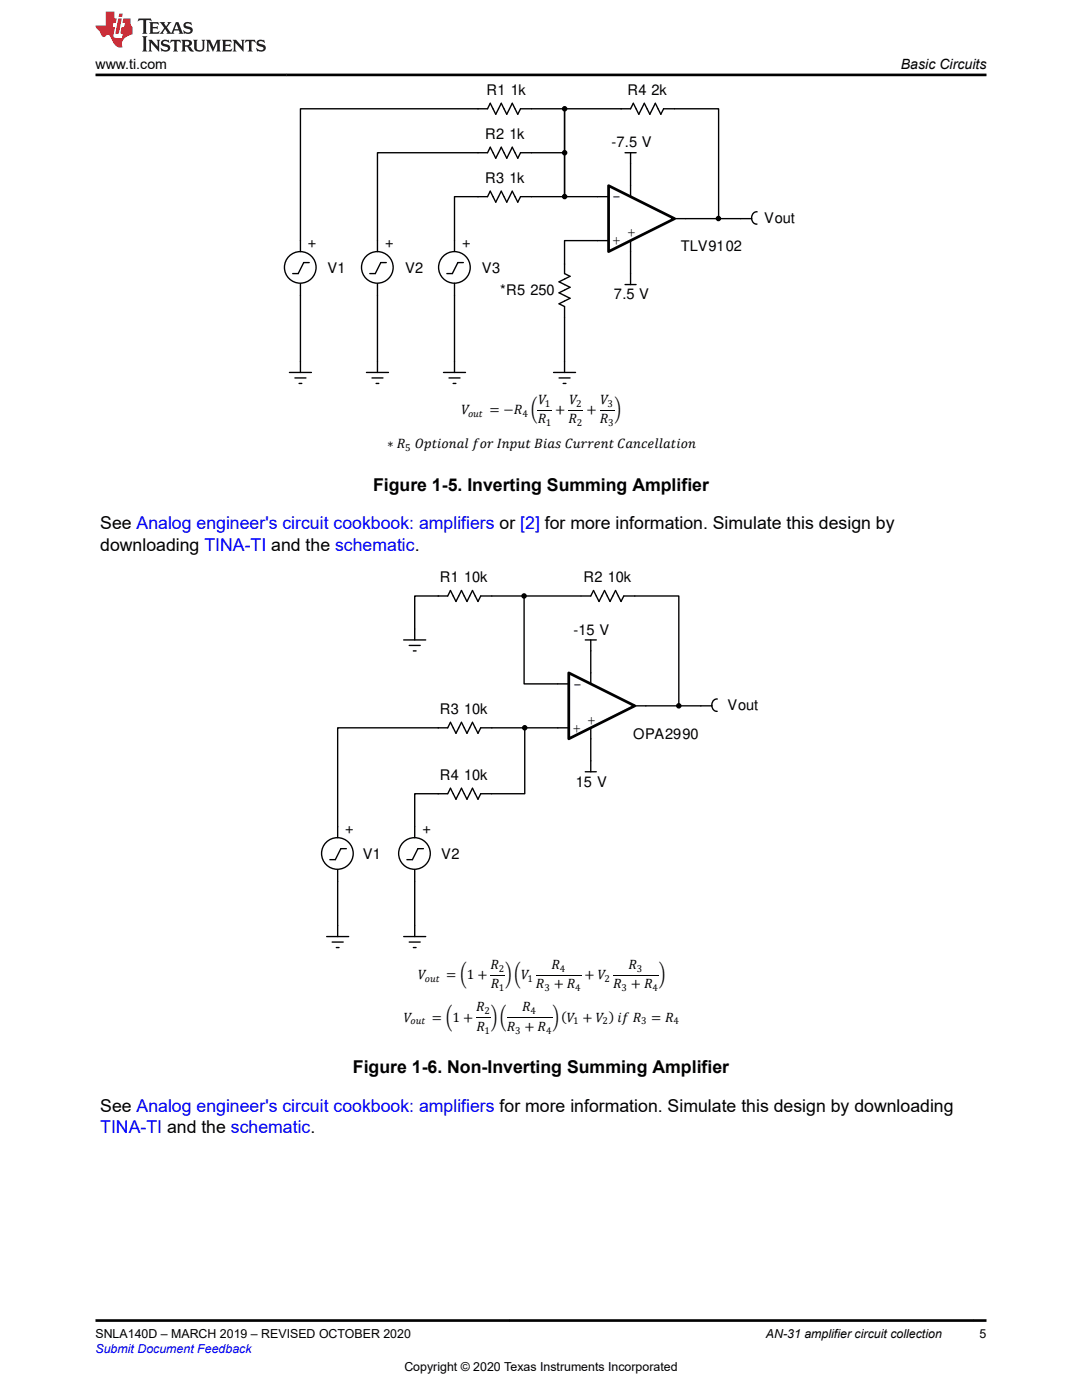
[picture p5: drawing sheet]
<svg xmlns="http://www.w3.org/2000/svg" width="216mm" height="279mm" viewBox="0 0 216 279" stroke-linecap="round" stroke-linejoin="round" font-family="sans-serif">
<defs><g id="words">
<g font-size="3.5">
<text x="74.4" y="97.9">Figure 1-5. Inverting Summing Amplifier</text>
<text x="20" y="105.7">See Analog engineer's circuit cookbook: amplifiers or [2] for more information. Simulate this design by</text>
<text x="20" y="109.9">downloading TINA-TI and the schematic.</text>
<text x="70.4" y="214.2">Figure 1-6. Non-Inverting Summing Amplifier</text>
<text x="20" y="221.9">See Analog engineer's circuit cookbook: amplifiers for more information. Simulate this design by downloading</text>
</g>
<text font-size="3.5" fill="#00f" x="20" y="226.2">TINA-TI and the schematic.</text>
<g font-size="2.9">
<text x="97.1" y="19">R1 1k</text>
<text x="125.2" y="19">R4 2k</text>
<text x="96.8" y="27.8">R2 1k</text>
<text x="122" y="29.4">-7.5 V</text>
<text x="96.8" y="36.6">R3 1k</text>
<text x="122.2" y="40.2">-</text>
<text x="125.1" y="47.4">+</text>
<text x="152.5" y="44.6">Vout</text>
<text x="63" y="49.4" transform="rotate(-90 63 49.4)">+</text>
<text x="78.4" y="49.4" transform="rotate(-90 78.4 49.4)">+</text>
<text x="93.8" y="49.4" transform="rotate(-90 93.8 49.4)">+</text>
<text x="122.2" y="49">+</text>
<text x="135.8" y="50">TLV9102</text>
<text x="65.3" y="54.4">V1</text>
<text x="80.8" y="54.4">V2</text>
<text x="96.2" y="54.4">V3</text>
<text x="99.8" y="58.9">*R5 250</text>
<text x="122.5" y="59.7">7.5 V</text>
<text x="87.8" y="116.2">R1 10k</text>
<text x="116.4" y="116.2">R2 10k</text>
<text x="114.4" y="126.7">-15 V</text>
<text x="114.3" y="137.4">-</text>
<text x="87.8" y="142.6">R3 10k</text>
<text x="145.2" y="141.8">Vout</text>
<text x="114.2" y="146.2">+</text>
<text x="117.1" y="144.6">+</text>
<text x="126.3" y="147.5">OPA2990</text>
<text x="87.8" y="155.8">R4 10k</text>
<text x="114.9" y="157">15 V</text>
<text x="70.4" y="166.4" transform="rotate(-90 70.4 166.4)">+</text>
<text x="85.8" y="166.4" transform="rotate(-90 85.8 166.4)">+</text>
<text x="72.4" y="171.4">V1</text>
<text x="88.1" y="171.4">V2</text>
</g>
<g font-size="2.8">
<text x="19" y="13.8">www.ti.com</text>
<text x="179.8" y="13.8">Basic Circuits</text>
</g>
<g font-size="2.7">
<text x="92.1" y="82.6">8</text>
<text x="97.7" y="82.6">= F4 l</text>
<text x="107.5" y="80.6">8</text>
<text x="110.8" y="82.6">+</text>
<text x="113.6" y="80.6">8</text>
<text x="117" y="82.6">+</text>
<text x="119.8" y="80.6">8</text>
<text x="122.6" y="82.6">p</text>
<text x="77.3" y="89.5">¤ 4</text>
<text x="82.8" y="89.5">1LPEKJ=H BKN +JLQP $E=O %QNNAJP %=J?AHH=PEKJ</text>
<text x="107.3" y="84.5">4</text>
<text x="113.4" y="84.5">4</text>
<text x="119.7" y="84.5">4</text>
<text x="83.5" y="195.4">8</text>
<text x="89" y="195.4">= l1 +</text>
<text x="97.9" y="193.4">4</text>
<text x="97.9" y="197.2">4</text>
<text x="100.8" y="195.4">pl8</text>
<text x="106.9" y="197.2">4 + 4</text>
<text x="110" y="193.4">4</text>
<text x="116.7" y="195.4">+ 8</text>
<text x="122.3" y="197.2">4 + 4</text>
<text x="125.4" y="193.4">4</text>
<text x="131.4" y="195.4">p</text>
<text x="80.6" y="203.9">8</text>
<text x="86.1" y="203.9">= l1 +</text>
<text x="95" y="201.8">4</text>
<text x="97.9" y="203.9">p l</text>
<text x="104.2" y="201.8">4</text>
<text x="110.2" y="203.9">p:8 + 8 ; EB 4</text>
<text x="129.9" y="203.9">= 4</text>
<text x="95" y="205.7">4</text>
<text x="101.1" y="205.7">4 + 4</text>
</g>
<g font-size="2.5">
<text x="19" y="267.1">SNLA140D – MARCH 2019 – REVISED OCTOBER 2020</text>
<text x="152.8" y="267.1">AN-31 amplifier circuit collection</text>
<text x="195.5" y="267.1">5</text>
<text x="80.7" y="273.5">Copyright © 2020 Texas Instruments Incorporated</text>
</g>
<text font-size="2.5" fill="#00f" x="19" y="270">Submit Document Feedback</text>
<g font-size="2">
<text x="93.4" y="83.2">KQP</text>
<text x="104.2" y="83.2">4</text>
<text x="108.7" y="81.1">1</text>
<text x="115" y="81.1">2</text>
<text x="121.2" y="81.1">3</text>
<text x="108.9" y="85">1</text>
<text x="115.1" y="85">2</text>
<text x="121.4" y="85">3</text>
<text x="80.9" y="90.1">5</text>
<text x="84.8" y="196">KQP</text>
<text x="99.5" y="197.8">1</text>
<text x="99.6" y="193.9">2</text>
<text x="105.2" y="196">1</text>
<text x="108.6" y="197.8">3</text>
<text x="111.7" y="193.9">4</text>
<text x="114.8" y="197.8">4</text>
<text x="120.6" y="196">2</text>
<text x="124" y="197.8">3</text>
<text x="127.1" y="193.9">3</text>
<text x="130.2" y="197.8">4</text>
<text x="96.7" y="202.4">2</text>
<text x="105.9" y="202.4">4</text>
<text x="81.9" y="204.4">KQP</text>
<text x="96.7" y="206.3">1</text>
<text x="102.8" y="206.3">3</text>
<text x="109" y="206.3">4</text>
<text x="114.4" y="204.4">1</text>
<text x="120.2" y="204.4">2</text>
<text x="127.9" y="204.4">3</text>
<text x="134.4" y="204.4">4</text>
</g>
</g></defs>
<g fill="#000">
<circle cx="112.7" cy="30.5" r=".41"/>
<circle cx="112.7" cy="39.2" r=".41"/>
<circle cx="143.4" cy="43.6" r=".41"/>
</g>
<g fill="none" stroke="#000" stroke-width=".27">
<path d="M95.4 30.5h1.9l.5-1.1 1.1 2.2 1.1-2.2 1.1 2.2 1.1-2.2 1.1 2.2 .6-1.1h2.2M95.4 21.7h1.9l.5-1.1 1.1 2.2 1.1-2.2 1.1 2.2 1.1-2.2 1.1 2.2 .6-1.1h2.2M95.4 39.3h1.9l.5-1.1 1.1 2.1 1.1-2.1 1.1 2.1 1.1-2.1 1.1 2.1 .6-1h2.2M119.2 39.3h2.2M123.9 21.7h1.9l.6-1.1 1.1 2.2 1.1-2.2 1.1 2.2 1.1-2.2 1.1 2.2 .5-1.1h2.2M124.7 30.5h2.2M125.8 30.5v2.2M125.8 37.1v2.2M59.9 48v2.2M59.9 56.6v2.4M61.7 52.4h-1.1l-1.1 2.2h-1.1M75.3 48v2.2"/>
<path d="M75.3 56.6v2.4M77.1 52.4h-1.1l-1.1 2.2h-1.1M90.7 48v2.2M90.7 56.5v2.5M92.5 52.4h-1.1l-1.1 2.2h-1.1M112.6 52.7v1.9l1.1 .5-2.1 1.1 2.1 1.1-2.1 1.1 2.1 1.1-2.1 1.1 1 .6v2.2M119.2 48h2.2M124.7 56.8h2.2M125.8 48v2.2M125.8 54.6v2.2M134.6 43.6h2.2M147.8 43.6h2.2"/>
<path d="M151.1 42.3a1.23 1.23 0 0 0-1.1 1.2 1.23 1.23 0 0 0 1 1.2M57.8 74.3h4.3M58.9 75.4h2.1M59.7 76.5h.5M59.9 72.1v2.2M73.1 74.3h4.4M74.2 75.4h2.2M75 76.5h.6M75.3 72.1v2.2M88.5 74.3h4.4M89.6 75.4h2.2M90.4 76.5h.6"/>
<path d="M90.7 72.1v2.2M110.5 74.3h4.3M111.6 75.4h2.1M112.4 76.5h.5M112.6 72.1v2.2"/>
<circle cx="112.7" cy="30.5" r=".41"/>
<circle cx="112.7" cy="39.2" r=".41"/>
<circle cx="59.9" cy="53.4" r="3.2"/>
<circle cx="75.3" cy="53.4" r="3.2"/>
<circle cx="90.7" cy="53.4" r="3.2"/>
<circle cx="143.4" cy="43.6" r=".41"/>
</g>
<path d="M121.4 37.1l13.2 6.5-13.2 6.6z" fill="#fff"/>
<path d="M121.4 37.1l13.2 6.5-13.2 6.6z" fill="none" stroke="#000" stroke-width=".55"/>
<g fill="none" stroke="#000" stroke-width=".27">
<path d="M95.4 39.3h-4.7v8.7M95.4 21.7h-35.5v26.3M95.4 30.5h-20.1v17.5M106.1 21.7h6.5v8.8M106.1 39.3h13.1M106.1 30.5h6.5M112.6 30.5v8.8M124 21.7h-11.4v8.8M125.8 32.7v4.4M134.6 21.7h8.8v21.9M59.9 59v13.1M75.3 59v13.1"/>
<path d="M90.7 59v13.1M119.2 48h-6.6v4.7M125.8 50.2v4.4M136.8 43.6h11M112.6 63.4v8.7M87.4 118.9h1.9l.6-1.1 1.1 2.2 1.1-2.2 1.1 2.2 1.1-2.2 1.1 2.2 .5-1.1h2.2M116 118.9h1.9l.5-1.1 1.1 2.2 1.1-2.2 1.1 2.2 1.1-2.2 1.1 2.2 .6-1.1h2.2M80.6 127.7h4.3M81.7 128.8h2.1M82.5 129.9h.5M82.7 125.5v2.2M111.3 136.5h2.2"/>
<path d="M116.8 127.7h2.2M117.9 127.7v2.2M117.9 134.3v2.2M143.1 139.5a1.11 1.11 0 0 0-1.1 1.4M87.4 145.3h1.9l.6-1.1 1.1 2.1 1.1-2.1 1.1 2.1 1.1-2.1 1.1 2.1 .5-1h2.2M87.4 158.4h1.9l.6-1.1 1.1 2.2 1.1-2.2 1.1 2.2 1.1-2.2 1.1 2.2 .5-1.1h2.2M111.3 145.3h2.2M116.8 154h2.2M117.9 145.3v2.1M117.9 151.8v2.2M126.7 140.9h2.2M139.8 140.9h2.2"/>
<path d="M142 140.9a1.02 1.02 0 0 0 1.1 1.1M67.4 165v2.2M67.4 173.6v2.3M69.1 169.4h-1.1l-1.1 2.2h-1.1M82.7 165v2.2M82.7 173.6v2.3M84.5 169.4h-1.1l-1.1 2.2h-1.1M65.2 186.9h4.4M66.3 188h2.2M67.1 189.1h.6M67.4 184.7v2.2M80.6 186.9h4.3"/>
<path d="M81.7 188h2.1M82.5 189.1h.5M82.7 184.7v2.2"/>
<circle cx="112.7" cy="21.7" r=".41"/>
<circle cx="104.6" cy="118.9" r=".41"/>
<circle cx="104.7" cy="145.2" r=".41"/>
<circle cx="135.4" cy="140.9" r=".41"/>
<circle cx="67.3" cy="170.3" r="3.2"/>
<circle cx="82.7" cy="170.3" r="3.2"/>
</g>
<g fill="#000">
<circle cx="112.7" cy="21.7" r=".41"/>
<circle cx="104.6" cy="118.9" r=".41"/>
<circle cx="104.7" cy="145.2" r=".41"/>
<circle cx="135.4" cy="140.9" r=".41"/>
</g>
<path d="M107.3 81.9h2.9M113.4 81.9h3M119.7 81.9h2.9" fill="none" stroke="#000" stroke-width=".2"/>
<path d="M113.5 134.3l13.2 6.6-13.2 6.5z" fill="#fff"/>
<path d="M113.5 134.3l13.2 6.6-13.2 6.5z" fill="none" stroke="#000" stroke-width=".55"/>
<g fill="none" stroke="#000" stroke-width=".27">
<path d="M87.5 118.9h-4.8v6.6M98.1 118.9h17.8M104.6 118.9v17.6h6.7M126.7 118.9h8.7v22M117.9 129.9v4.4M87.5 145.3h-20.1v19.7M87.5 158.4h-4.8v6.6M98.1 145.3h13.2M104.7 145.3v13.1h-6.6M117.9 147.4v4.4M128.9 140.9h10.9M67.4 175.9v8.8"/>
<path d="M82.7 175.9v8.8"/>
</g>
<path d="M97.9 194.6h2.9M106.9 194.6h9.2M122.3 194.6h9.1M95 203.1h2.9M101.1 203.1h9.1" fill="none" stroke="#000" stroke-width=".2"/>
<path d="M27.7 3.7l-.2 .6 .5-.3h.6v.2v2.2l-.2 .3h1l-.2-.3v-2.2v-.2h.5l.5 .3-.1-.6zM29.8 4.4l.2 .4v1.6l-.2 .3h1.9l.1-.5a1.08 1.08 0 0 1-1.3 .1v-.6h.6l.4 .1v-.6l-.4 .2h-.6v-.6l.2-.1a1 1 0 0 1 1 .3l-.1-.6zM31.8 4.4l1 1.2-1 1.1h.9l-.2-.2 .4-.7 .5 .7-.2 .2h1.6l-.2-.2 .1-.4h1l.1 .4-.1 .2h.9l-.2-.3-.8-2h-.5l-1 2.2-.8-1.1 .9-1.1h-.8l.2 .2-.5 .7-.3-.7 .1-.2zM35.2 4.8l.4 1h-.8zM36.8 4.6a.65 .65 0 0 0-.2 .7 .65 .65 0 0 0 .6 .4l.7 .2 .1 .2a.79 .79 0 0 1-.7 .4 .79 .79 0 0 1-.7-.5l.1 .7 .2-.1a.93 .93 0 0 0 1.1 .1 .93 .93 0 0 0 .4-.9 1.46 1.46 0 0 0-1.2-.6l-.1-.4a1.09 1.09 0 0 1 1.2 .2l-.2-.6-.1 .1-.6-.1zM28.4 7.2l.2 .4v2.3l-.2 .4h1l-.2-.4v-2.3l.2-.4zM29.6 7.9l.2 .4v1.6l-.2 .4h.8l-.3-.4v-1.4l1.7 1.8v-2l.2-.4h-.8l.2 .3 .1 1.1-1.2-1.4zM32.3 8.1a.65 .65 0 0 0-.2 .7 .65 .65 0 0 0 .7 .4l.6 .2 .1 .3a.79 .79 0 0 1-.7 .3 .79 .79 0 0 1-.7-.5l.1 .8 .2-.1a.93 .93 0 0 0 1.1 0 .93 .93 0 0 0 .4-.9 1.46 1.46 0 0 0-1.2-.6l-.1-.4a1.09 1.09 0 0 1 1.2 .2l-.2-.6-.1 .1-.6-.1zM34.1 7.9l-.1 .7a.63 .63 0 0 1 .7-.4l.1 1.7-.3 .4h1l-.2-.4v-1.7a.66 .66 0 0 1 .8 .4l-.1-.7zM36.2 7.9l.2 .4v1.6l-.2 .4h.9l-.2-.2v-.8l.5 .1 .1 .1a.79 .79 0 0 0 1.2 .7l-1-1a.61 .61 0 0 0 .6-.6 .61 .61 0 0 0-.5-.6zM36.9 8.3l.2-.1a.47 .47 0 0 1 .5 .1 .47 .47 0 0 1 .1 .5l-.2 .2h-.6zM38.5 7.9l.2 .3a2.27 2.27 0 0 0 .4 1.9 1.04 1.04 0 0 0 1.7-.6v-1.3l.2-.3h-.8l.2 .4v1.2a.6 .6 0 0 1-.6 .5 .6 .6 0 0 1-.6-.5v-1.2l.3-.4zM41.1 7.9l.2 .4v1.6l-.2 .4h.7l-.2-.4v-1.5l.9 1.9 .8-1.9v1.5l-.2 .4h1l-.3-.4v-1.6l.3-.4h-.8l-.7 1.6-.7-1.6zM44.3 7.9l.2 .4v1.6l-.2 .4h1.9l.1-.6a1.09 1.09 0 0 1-1.3 .1v-.6h.6l.4 .2v-.7l-.4 .2h-.6v-.5l.2-.2a1.01 1.01 0 0 1 1 .3l-.1-.6zM46.4 7.9l.3 .4v1.6l-.3 .4h.8l-.2-.4v-1.4l1.6 1.8v-2l.2-.4h-.7l.2 .3v1.1l-1.2-1.4zM49 7.9l-.1 .7a.63 .63 0 0 1 .8-.4v1.7l-.3 .4h1l-.2-.4v-1.7a.66 .66 0 0 1 .8 .4l-.1-.7zM51.4 8.1a.65 .65 0 0 0-.2 .7 .65 .65 0 0 0 .6 .4l.6 .2 .2 .3a.79 .79 0 0 1-.8 .3 .79 .79 0 0 1-.6-.5l.1 .8 .2-.1a.93 .93 0 0 0 1 0 .93 .93 0 0 0 .5-.9 1.46 1.46 0 0 0-1.3-.6l-.1-.4a1.09 1.09 0 0 1 1.3 .2l-.2-.6-.2 .1-.5-.1z" fill="#231f20"/>
<path d="M21.1 2.3v2.8h-2v.4l.9 .9a.95 .95 0 0 0 .9 .9 .59 .59 0 0 1 .6-.3 .59 .59 0 0 1 .5 .3l.4 .8a1.59 1.59 0 0 0 2.1 1.3 1.61 1.61 0 0 1 1-2.2l1-.4-.1-1.4a1.59 1.59 0 0 1-.4-1.7h-1.4l-.2 .9h.5l-.1 .8h-.5l-.2 1v.3h.4l-.2 .9h-.6a.73 .73 0 0 1-1.1-.6l.3-1.6h-.5l.2-.8h.5l.2-.9h-.5v-1.4zM23.6 3.7l-.6 3h.7l.6-3zM23.8 2.7l-.1 .7h.7l.1-.7z" fill="#ed1c24"/>
<path d="M19 15h177.8M19.1 263.5h177.8" fill="none" stroke="#000" stroke-width=".53"/>
<use href="#words"/>
</svg>
